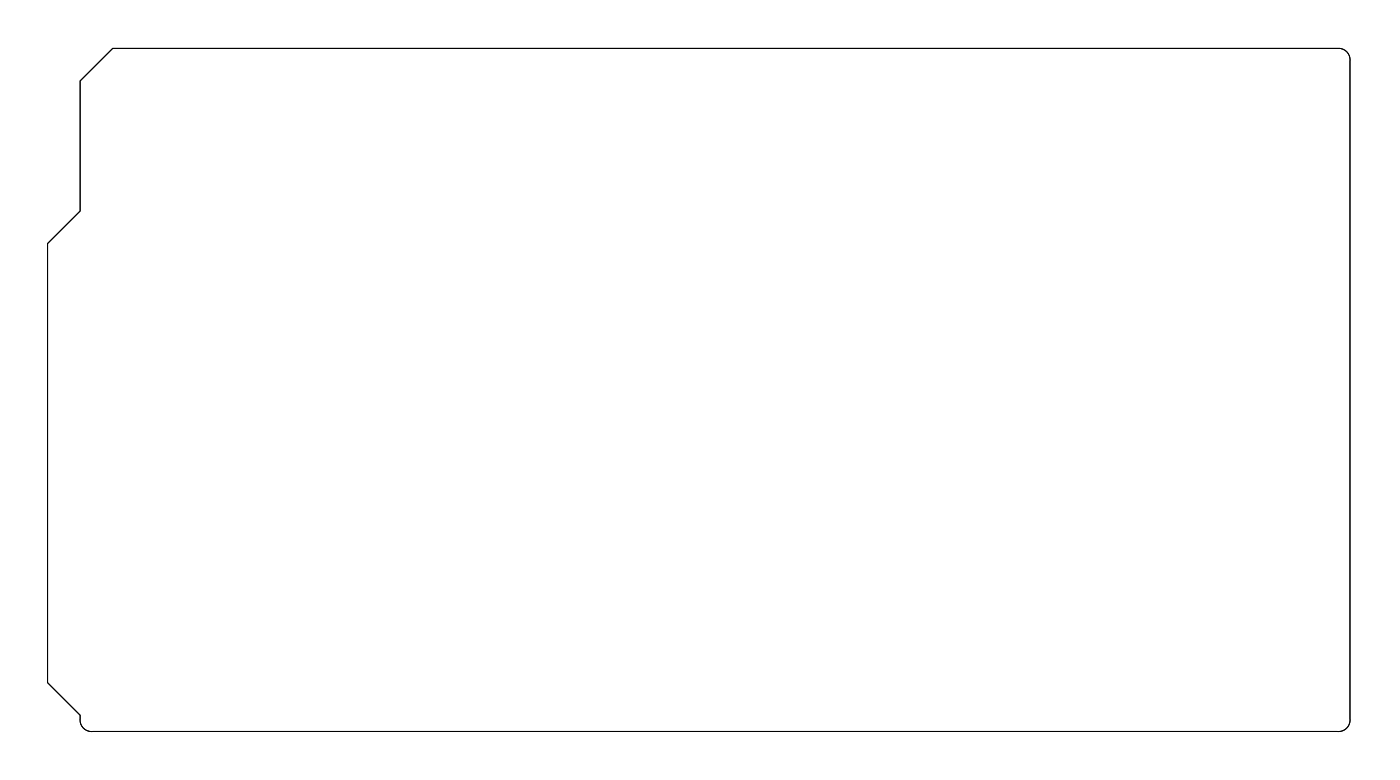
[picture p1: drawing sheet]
<svg xmlns="http://www.w3.org/2000/svg" width="109mm" height="61mm" viewBox="0 0 109 61" stroke-linecap="round" stroke-linejoin="round" font-family="sans-serif">
<path d="M6.2 6.3l2.6-2.5h95.3a.9 .9 0 0 1 1 1v51.1a.9 .9 0 0 1-1 1h-96.9a.96 .96 0 0 1-1-1.3l-2.5-2.5v-34.2l2.5-2.5z" fill="none" stroke="#000" stroke-width=".08"/>
<path d="M6.2 6.3v10.1l-2.5 2.5v34.2l2.5 2.5v.3a.89 .89 0 0 0 1 1h96.9a.89 .89 0 0 0 1-1v-51.1a.9 .9 0 0 0-1-1h-95.3zM6.2 6.3l2.6-2.5h95.5a.9 .9 0 0 1 .8 1v51.3a.9 .9 0 0 1-1 .8h-97.1a1.02 1.02 0 0 1-.8-1.3l-2.5-2.5v-34.2l2.5-2.5z" fill="#000"/>
<circle cx="30.5" cy="15.7" r=".72" fill="#fff"/>
<circle cx="30.5" cy="15.7" r=".72" fill="none" stroke="#fff" stroke-width=".69" stroke-linecap="butt"/>
<circle cx="28" cy="16" r=".72" fill="#fff"/>
<circle cx="28" cy="16" r=".72" fill="none" stroke="#fff" stroke-width=".69" stroke-linecap="butt"/>
<circle cx="25.4" cy="15.7" r=".72" fill="#fff"/>
<circle cx="25.4" cy="15.7" r=".72" fill="none" stroke="#fff" stroke-width=".69" stroke-linecap="butt"/>
<circle cx="22.9" cy="16" r=".72" fill="#fff"/>
<circle cx="22.9" cy="16" r=".72" fill="none" stroke="#fff" stroke-width=".69" stroke-linecap="butt"/>
<circle cx="20.4" cy="15.7" r=".72" fill="#fff"/>
<circle cx="20.4" cy="15.7" r=".72" fill="none" stroke="#fff" stroke-width=".69" stroke-linecap="butt"/>
<circle cx="17.8" cy="16" r=".72" fill="#fff"/>
<circle cx="17.8" cy="16" r=".72" fill="none" stroke="#fff" stroke-width=".69" stroke-linecap="butt"/>
<circle cx="20.6" cy="46.4" r=".72" fill="#fff"/>
<circle cx="20.6" cy="46.4" r=".72" fill="none" stroke="#fff" stroke-width=".69" stroke-linecap="butt"/>
<circle cx="20.4" cy="43.9" r=".72" fill="#fff"/>
<circle cx="20.4" cy="43.9" r=".72" fill="none" stroke="#fff" stroke-width=".69" stroke-linecap="butt"/>
<circle cx="20.6" cy="41.4" r=".72" fill="#fff"/>
<circle cx="20.6" cy="41.4" r=".72" fill="none" stroke="#fff" stroke-width=".69" stroke-linecap="butt"/>
<circle cx="20.4" cy="38.8" r=".72" fill="#fff"/>
<circle cx="20.4" cy="38.8" r=".72" fill="none" stroke="#fff" stroke-width=".69" stroke-linecap="butt"/>
<circle cx="20.6" cy="36.3" r=".72" fill="#fff"/>
<circle cx="20.6" cy="36.3" r=".72" fill="none" stroke="#fff" stroke-width=".69" stroke-linecap="butt"/>
<circle cx="20.4" cy="33.7" r=".72" fill="#fff"/>
<circle cx="20.4" cy="33.7" r=".72" fill="none" stroke="#fff" stroke-width=".69" stroke-linecap="butt"/>
<path d="M68.6 6.3h.1" fill="none" stroke="#fff" stroke-width=".25"/>
<path d="M68.6 6.3h.1" fill="none" stroke="#fff" stroke-width=".25"/>
<path d="M68.6 6.3h.1" fill="none" stroke="#fff" stroke-width=".25"/>
<path d="M68.6 6.3h.1" fill="none" stroke="#fff" stroke-width=".25"/>
<path d="M68.6 6.3h.1" fill="none" stroke="#fff" stroke-width=".25"/>
<path d="M68.6 6.3h.1" fill="none" stroke="#fff" stroke-width=".25"/>
<path d="M68.6 6.3h.1" fill="none" stroke="#fff" stroke-width=".25"/>
<path d="M68.6 6.3h.1" fill="none" stroke="#fff" stroke-width=".25"/>
<path d="M68.6 6.3h.1" fill="none" stroke="#fff" stroke-width=".25"/>
<path d="M68.6 6.3h.1" fill="none" stroke="#fff" stroke-width=".25"/>
<path d="M68.6 6.3h.1" fill="none" stroke="#fff" stroke-width=".25"/>
<path d="M68.6 6.3h.1" fill="none" stroke="#fff" stroke-width=".25"/>
<path d="M68.6 6.3h.1" fill="none" stroke="#fff" stroke-width=".25"/>
<path d="M68.6 6.3h.1" fill="none" stroke="#fff" stroke-width=".25"/>
<path d="M68.6 6.3h.1" fill="none" stroke="#fff" stroke-width=".25"/>
<path d="M68.6 6.3h.1" fill="none" stroke="#fff" stroke-width=".25"/>
<path d="M68.6 6.3h.1" fill="none" stroke="#fff" stroke-width=".25"/>
<path d="M68.6 6.3h.1" fill="none" stroke="#fff" stroke-width=".25"/>
<path d="M68.6 6.3h.1" fill="none" stroke="#fff" stroke-width=".25"/>
<path d="M68.6 6.3h.1" fill="none" stroke="#fff" stroke-width=".25"/>
<path d="M68.6 6.3h.1" fill="none" stroke="#fff" stroke-width=".25"/>
<path d="M68.6 6.3h.1" fill="none" stroke="#fff" stroke-width=".25"/>
<path d="M68.6 6.3h.1" fill="none" stroke="#fff" stroke-width=".25"/>
<path d="M68.6 6.3h.1" fill="none" stroke="#fff" stroke-width=".25"/>
<path d="M68.6 6.3h.1" fill="none" stroke="#fff" stroke-width=".25"/>
<path d="M68.6 6.3h.1" fill="none" stroke="#fff" stroke-width=".25"/>
<path d="M68.6 6.3h.1" fill="none" stroke="#fff" stroke-width=".25"/>
<path d="M68.6 6.3h.1" fill="none" stroke="#fff" stroke-width=".25"/>
<path d="M68.6 6.3h.1" fill="none" stroke="#fff" stroke-width=".25"/>
<path d="M68.6 6.3h.1" fill="none" stroke="#fff" stroke-width=".25"/>
<path d="M68.6 6.3h.1" fill="none" stroke="#fff" stroke-width=".25"/>
<path d="M68.6 6.3h.1" fill="none" stroke="#fff" stroke-width=".25"/>
<path d="M68.6 6.3h.1" fill="none" stroke="#fff" stroke-width=".25"/>
<path d="M68.6 6.3h.1" fill="none" stroke="#fff" stroke-width=".25"/>
<path d="M68.6 6.3h.1" fill="none" stroke="#fff" stroke-width=".25"/>
<path d="M68.6 6.3h.1" fill="none" stroke="#fff" stroke-width=".25"/>
<path d="M68.6 6.3h.1" fill="none" stroke="#fff" stroke-width=".25"/>
<path d="M68.6 6.3h.1" fill="none" stroke="#fff" stroke-width=".25"/>
<path d="M68.6 6.3h.1" fill="none" stroke="#fff" stroke-width=".25"/>
<path d="M68.6 6.3h.1" fill="none" stroke="#fff" stroke-width=".25"/>
<path d="M68.6 6.3h.1" fill="none" stroke="#fff" stroke-width=".25"/>
<path d="M68.6 6.3h.1" fill="none" stroke="#fff" stroke-width=".25"/>
<path d="M68.6 6.3h.1" fill="none" stroke="#fff" stroke-width=".25"/>
<path d="M68.6 6.3h.1" fill="none" stroke="#fff" stroke-width=".25"/>
<path d="M68.6 6.3h.1" fill="none" stroke="#fff" stroke-width=".25"/>
<path d="M68.6 6.3h.1" fill="none" stroke="#fff" stroke-width=".25"/>
<path d="M68.6 6.3h.1" fill="none" stroke="#fff" stroke-width=".25"/>
<path d="M68.6 6.3h.1" fill="none" stroke="#fff" stroke-width=".25"/>
<path d="M68.6 6.3h.1" fill="none" stroke="#fff" stroke-width=".25"/>
<path d="M68.6 6.3h.1" fill="none" stroke="#fff" stroke-width=".25"/>
<path d="M68.6 6.3h.1" fill="none" stroke="#fff" stroke-width=".25"/>
<path d="M68.6 6.3h.1" fill="none" stroke="#fff" stroke-width=".25"/>
<path d="M68.6 6.3h.1" fill="none" stroke="#fff" stroke-width=".25"/>
<path d="M68.6 6.3h.1" fill="none" stroke="#fff" stroke-width=".25"/>
<path d="M68.6 6.3h.1" fill="none" stroke="#fff" stroke-width=".25"/>
<path d="M68.6 6.3h.1" fill="none" stroke="#fff" stroke-width=".25"/>
<path d="M68.6 6.3h.1" fill="none" stroke="#fff" stroke-width=".25"/>
<path d="M68.6 6.3h.1" fill="none" stroke="#fff" stroke-width=".25"/>
<path d="M68.6 6.3h.1" fill="none" stroke="#fff" stroke-width=".25"/>
<path d="M68.6 6.3h.1" fill="none" stroke="#fff" stroke-width=".25"/>
<path d="M68.6 6.3h.1" fill="none" stroke="#fff" stroke-width=".25"/>
<path d="M68.6 6.3h.1" fill="none" stroke="#fff" stroke-width=".25"/>
<path d="M68.6 6.3h.1" fill="none" stroke="#fff" stroke-width=".25"/>
<path d="M68.6 6.3h.1" fill="none" stroke="#fff" stroke-width=".25"/>
<path d="M68.6 6.3h.1" fill="none" stroke="#fff" stroke-width=".25"/>
<path d="M68.6 6.3h.1" fill="none" stroke="#fff" stroke-width=".25"/>
<path d="M68.6 6.3h.1" fill="none" stroke="#fff" stroke-width=".25"/>
<path d="M68.6 6.3h.1" fill="none" stroke="#fff" stroke-width=".25"/>
<path d="M68.6 6.3h.1" fill="none" stroke="#fff" stroke-width=".25"/>
<path d="M68.6 6.3h.1" fill="none" stroke="#fff" stroke-width=".25"/>
<path d="M68.6 6.3h.1" fill="none" stroke="#fff" stroke-width=".25"/>
<path d="M68.6 6.3h.1" fill="none" stroke="#fff" stroke-width=".25"/>
<path d="M68.6 6.3h.1" fill="none" stroke="#fff" stroke-width=".25"/>
<path d="M68.6 6.3h.1" fill="none" stroke="#fff" stroke-width=".25"/>
<path d="M68.6 6.3h.1" fill="none" stroke="#fff" stroke-width=".25"/>
<path d="M68.6 6.3h.1" fill="none" stroke="#fff" stroke-width=".25"/>
<path d="M68.6 6.3h.1" fill="none" stroke="#fff" stroke-width=".25"/>
<path d="M68.6 6.3h.1" fill="none" stroke="#fff" stroke-width=".25"/>
<path d="M68.6 6.3h.1" fill="none" stroke="#fff" stroke-width=".25"/>
<path d="M68.6 6.3h.1" fill="none" stroke="#fff" stroke-width=".25"/>
<path d="M68.6 6.3h.1" fill="none" stroke="#fff" stroke-width=".25"/>
<path d="M68.6 6.3h.1" fill="none" stroke="#fff" stroke-width=".25"/>
<path d="M68.6 6.3h.1" fill="none" stroke="#fff" stroke-width=".25"/>
<path d="M68.6 6.3h.1" fill="none" stroke="#fff" stroke-width=".25"/>
<path d="M68.6 6.3h.1" fill="none" stroke="#fff" stroke-width=".25"/>
<path d="M68.6 6.3h.1" fill="none" stroke="#fff" stroke-width=".25"/>
<path d="M68.6 6.3h.1" fill="none" stroke="#fff" stroke-width=".25"/>
<path d="M68.6 6.3h.1" fill="none" stroke="#fff" stroke-width=".25"/>
<path d="M68.6 6.3h.1" fill="none" stroke="#fff" stroke-width=".25"/>
<path d="M68.6 6.3h.1" fill="none" stroke="#fff" stroke-width=".25"/>
<path d="M68.6 6.3h.1" fill="none" stroke="#fff" stroke-width=".25"/>
<path d="M68.6 6.3h.1" fill="none" stroke="#fff" stroke-width=".25"/>
<path d="M68.6 6.3h.1" fill="none" stroke="#fff" stroke-width=".25"/>
<path d="M68.6 6.3h.1" fill="none" stroke="#fff" stroke-width=".25"/>
<path d="M68.6 6.3h.1" fill="none" stroke="#fff" stroke-width=".25"/>
<path d="M68.6 6.3h.1" fill="none" stroke="#fff" stroke-width=".25"/>
<path d="M68.6 6.3h.1" fill="none" stroke="#fff" stroke-width=".25"/>
<path d="M68.6 6.3h.1" fill="none" stroke="#fff" stroke-width=".25"/>
<path d="M68.6 6.3h.1" fill="none" stroke="#fff" stroke-width=".25"/>
<path d="M68.6 6.3h.1" fill="none" stroke="#fff" stroke-width=".25"/>
<path d="M68.6 6.3h.1" fill="none" stroke="#fff" stroke-width=".25"/>
<path d="M68.6 6.3h.1" fill="none" stroke="#fff" stroke-width=".25"/>
<path d="M68.6 6.3h.1" fill="none" stroke="#fff" stroke-width=".25"/>
<path d="M68.6 6.3h.1" fill="none" stroke="#fff" stroke-width=".25"/>
<path d="M68.6 6.3h.1" fill="none" stroke="#fff" stroke-width=".25"/>
<path d="M68.6 6.3h.1" fill="none" stroke="#fff" stroke-width=".25"/>
<path d="M68.6 6.3h.1" fill="none" stroke="#fff" stroke-width=".25"/>
<path d="M68.6 6.3h.1" fill="none" stroke="#fff" stroke-width=".25"/>
<path d="M68.6 6.3h.1" fill="none" stroke="#fff" stroke-width=".25"/>
<path d="M68.6 6.3h.1" fill="none" stroke="#fff" stroke-width=".25"/>
<path d="M68.6 6.3h.1" fill="none" stroke="#fff" stroke-width=".25"/>
<path d="M68.6 6.3h.1" fill="none" stroke="#fff" stroke-width=".25"/>
<path d="M68.6 6.3h.1" fill="none" stroke="#fff" stroke-width=".25"/>
<path d="M68.6 6.3h.1" fill="none" stroke="#fff" stroke-width=".25"/>
<path d="M68.6 6.3h.1" fill="none" stroke="#fff" stroke-width=".25"/>
<path d="M68.6 6.3h.1" fill="none" stroke="#fff" stroke-width=".25"/>
<path d="M68.6 6.3h.1" fill="none" stroke="#fff" stroke-width=".25"/>
<path d="M68.6 6.3h.1" fill="none" stroke="#fff" stroke-width=".25"/>
<path d="M68.6 6.3h.1" fill="none" stroke="#fff" stroke-width=".25"/>
<path d="M68.6 6.3h.1" fill="none" stroke="#fff" stroke-width=".25"/>
<path d="M68.6 6.3h.1" fill="none" stroke="#fff" stroke-width=".25"/>
<path d="M68.6 6.3h.1" fill="none" stroke="#fff" stroke-width=".25"/>
<path d="M68.6 6.3h.1" fill="none" stroke="#fff" stroke-width=".25"/>
<path d="M68.6 6.3h.1" fill="none" stroke="#fff" stroke-width=".25"/>
<path d="M68.6 6.3h.1" fill="none" stroke="#fff" stroke-width=".25"/>
<path d="M68.6 6.3h.1" fill="none" stroke="#fff" stroke-width=".25"/>
<path d="M68.6 6.3h.1" fill="none" stroke="#fff" stroke-width=".25"/>
<path d="M68.6 6.3h.1" fill="none" stroke="#fff" stroke-width=".25"/>
<path d="M68.6 6.3h.1" fill="none" stroke="#fff" stroke-width=".25"/>
<path d="M68.6 6.3h.1" fill="none" stroke="#fff" stroke-width=".25"/>
<path d="M68.6 6.3h.1" fill="none" stroke="#fff" stroke-width=".25"/>
<path d="M68.6 6.3h.1" fill="none" stroke="#fff" stroke-width=".25"/>
<path d="M68.6 6.3h.1" fill="none" stroke="#fff" stroke-width=".25"/>
<path d="M68.6 6.3h.1" fill="none" stroke="#fff" stroke-width=".25"/>
<path d="M68.6 6.3h.1" fill="none" stroke="#fff" stroke-width=".25"/>
<path d="M68.6 6.3h.1" fill="none" stroke="#fff" stroke-width=".25"/>
<path d="M68.6 6.3h.1" fill="none" stroke="#fff" stroke-width=".25"/>
<path d="M68.6 6.3h.1" fill="none" stroke="#fff" stroke-width=".25"/>
<path d="M68.6 6.3h.1" fill="none" stroke="#fff" stroke-width=".25"/>
<path d="M68.6 6.3h.1" fill="none" stroke="#fff" stroke-width=".25"/>
<path d="M68.6 6.3h.1" fill="none" stroke="#fff" stroke-width=".25"/>
<path d="M68.6 6.3h.1" fill="none" stroke="#fff" stroke-width=".25"/>
<path d="M68.6 6.3h.1" fill="none" stroke="#fff" stroke-width=".25"/>
<path d="M68.6 6.3h.1" fill="none" stroke="#fff" stroke-width=".25"/>
<path d="M68.6 6.3h.1" fill="none" stroke="#fff" stroke-width=".25"/>
<path d="M68.6 6.3h.1" fill="none" stroke="#fff" stroke-width=".25"/>
<path d="M68.6 6.3h.1" fill="none" stroke="#fff" stroke-width=".25"/>
<path d="M68.6 6.3h.1" fill="none" stroke="#fff" stroke-width=".25"/>
<path d="M68.6 6.3h.1" fill="none" stroke="#fff" stroke-width=".25"/>
<path d="M68.6 6.3h.1" fill="none" stroke="#fff" stroke-width=".25"/>
<path d="M68.6 6.3h.1" fill="none" stroke="#fff" stroke-width=".25"/>
<path d="M68.6 6.3h.1" fill="none" stroke="#fff" stroke-width=".25"/>
<path d="M68.6 6.3h.1" fill="none" stroke="#fff" stroke-width=".25"/>
<path d="M68.6 6.3h.1" fill="none" stroke="#fff" stroke-width=".25"/>
<path d="M68.6 6.3h.1" fill="none" stroke="#fff" stroke-width=".25"/>
<path d="M68.6 6.3h.1" fill="none" stroke="#fff" stroke-width=".25"/>
<path d="M68.6 6.3h.1" fill="none" stroke="#fff" stroke-width=".25"/>
<path d="M68.6 6.3h.1" fill="none" stroke="#fff" stroke-width=".25"/>
<path d="M68.6 6.3h.1" fill="none" stroke="#fff" stroke-width=".25"/>
<path d="M68.6 6.3h.1" fill="none" stroke="#fff" stroke-width=".25"/>
<path d="M68.6 6.3h.1" fill="none" stroke="#fff" stroke-width=".25"/>
<path d="M68.6 6.3h.1" fill="none" stroke="#fff" stroke-width=".25"/>
<path d="M68.6 6.3h.1" fill="none" stroke="#fff" stroke-width=".25"/>
<path d="M68.6 6.3h.1" fill="none" stroke="#fff" stroke-width=".25"/>
<path d="M68.6 6.3h.1" fill="none" stroke="#fff" stroke-width=".25"/>
<path d="M68.6 6.3h.1" fill="none" stroke="#fff" stroke-width=".25"/>
<path d="M68.6 6.3h.1" fill="none" stroke="#fff" stroke-width=".25"/>
<path d="M68.6 6.3h.1" fill="none" stroke="#fff" stroke-width=".25"/>
<path d="M68.6 6.3h.1" fill="none" stroke="#fff" stroke-width=".25"/>
<path d="M68.6 6.3h.1" fill="none" stroke="#fff" stroke-width=".25"/>
<path d="M68.6 6.3h.1" fill="none" stroke="#fff" stroke-width=".25"/>
<path d="M68.6 6.3h.1" fill="none" stroke="#fff" stroke-width=".25"/>
<path d="M68.6 6.3h.1" fill="none" stroke="#fff" stroke-width=".25"/>
<path d="M68.6 6.3h.1" fill="none" stroke="#fff" stroke-width=".25"/>
<path d="M68.6 6.3h.1" fill="none" stroke="#fff" stroke-width=".25"/>
<path d="M68.6 6.3h.1" fill="none" stroke="#fff" stroke-width=".25"/>
<path d="M68.6 6.3h.1" fill="none" stroke="#fff" stroke-width=".25"/>
<path d="M68.6 6.3h.1" fill="none" stroke="#fff" stroke-width=".25"/>
<path d="M68.6 6.3h.1" fill="none" stroke="#fff" stroke-width=".25"/>
<path d="M68.6 6.3h.1" fill="none" stroke="#fff" stroke-width=".25"/>
<path d="M68.6 6.3h.1" fill="none" stroke="#fff" stroke-width=".25"/>
<path d="M68.6 6.3h.1" fill="none" stroke="#fff" stroke-width=".25"/>
<path d="M68.6 6.3h.1" fill="none" stroke="#fff" stroke-width=".25"/>
<path d="M68.6 6.3h.1" fill="none" stroke="#fff" stroke-width=".25"/>
<path d="M68.6 6.3h.1" fill="none" stroke="#fff" stroke-width=".25"/>
<path d="M68.6 6.3h.1" fill="none" stroke="#fff" stroke-width=".25"/>
<path d="M68.6 6.3h.1" fill="none" stroke="#fff" stroke-width=".25"/>
<path d="M68.6 6.3h.1" fill="none" stroke="#fff" stroke-width=".25"/>
<path d="M68.6 6.3h.1" fill="none" stroke="#fff" stroke-width=".25"/>
<path d="M68.6 6.3h.1" fill="none" stroke="#fff" stroke-width=".25"/>
<path d="M68.6 6.3h.1" fill="none" stroke="#fff" stroke-width=".25"/>
<path d="M68.6 6.3h.1" fill="none" stroke="#fff" stroke-width=".25"/>
<path d="M68.6 6.3h.1" fill="none" stroke="#fff" stroke-width=".25"/>
<path d="M68.6 6.3h.1" fill="none" stroke="#fff" stroke-width=".25"/>
<path d="M68.6 6.3h.1" fill="none" stroke="#fff" stroke-width=".25"/>
<path d="M68.6 6.3h.1" fill="none" stroke="#fff" stroke-width=".25"/>
<path d="M68.6 6.3h.1" fill="none" stroke="#fff" stroke-width=".25"/>
<path d="M68.6 6.3h.1" fill="none" stroke="#fff" stroke-width=".25"/>
<path d="M68.6 6.3h.1" fill="none" stroke="#fff" stroke-width=".25"/>
<path d="M68.6 6.3h.1" fill="none" stroke="#fff" stroke-width=".25"/>
<path d="M68.6 6.3h.1" fill="none" stroke="#fff" stroke-width=".25"/>
<path d="M68.6 6.3h.1" fill="none" stroke="#fff" stroke-width=".25"/>
<path d="M68.6 6.3h.1" fill="none" stroke="#fff" stroke-width=".25"/>
<path d="M68.6 6.3h.1" fill="none" stroke="#fff" stroke-width=".25"/>
<path d="M68.6 6.3h.1" fill="none" stroke="#fff" stroke-width=".25"/>
<path d="M68.6 6.3h.1" fill="none" stroke="#fff" stroke-width=".25"/>
<path d="M68.6 6.3h.1" fill="none" stroke="#fff" stroke-width=".25"/>
<path d="M68.6 6.3h.1" fill="none" stroke="#fff" stroke-width=".25"/>
<path d="M68.6 6.3h.1" fill="none" stroke="#fff" stroke-width=".25"/>
<path d="M68.6 6.3h.1" fill="none" stroke="#fff" stroke-width=".25"/>
<path d="M68.6 6.3h.1" fill="none" stroke="#fff" stroke-width=".25"/>
<path d="M68.6 6.3h.1" fill="none" stroke="#fff" stroke-width=".25"/>
<path d="M68.6 6.3h.1" fill="none" stroke="#fff" stroke-width=".25"/>
<path d="M68.6 6.3h.1" fill="none" stroke="#fff" stroke-width=".25"/>
<path d="M68.6 6.3h.1" fill="none" stroke="#fff" stroke-width=".25"/>
<path d="M68.6 6.3h.1" fill="none" stroke="#fff" stroke-width=".25"/>
<path d="M68.6 6.3h.1" fill="none" stroke="#fff" stroke-width=".25"/>
<path d="M68.6 6.3h.1" fill="none" stroke="#fff" stroke-width=".25"/>
<path d="M68.6 6.3h.1" fill="none" stroke="#fff" stroke-width=".25"/>
<path d="M68.6 6.3h.1" fill="none" stroke="#fff" stroke-width=".25"/>
<path d="M68.6 6.3h.1" fill="none" stroke="#fff" stroke-width=".25"/>
<path d="M68.6 6.3h.1" fill="none" stroke="#fff" stroke-width=".25"/>
<path d="M68.6 6.3h.1" fill="none" stroke="#fff" stroke-width=".25"/>
<path d="M68.6 6.3h.1" fill="none" stroke="#fff" stroke-width=".25"/>
<path d="M68.6 6.3h.1" fill="none" stroke="#fff" stroke-width=".25"/>
<path d="M68.6 6.3h.1" fill="none" stroke="#fff" stroke-width=".25"/>
<path d="M68.6 6.3h.1" fill="none" stroke="#fff" stroke-width=".25"/>
<path d="M68.6 6.3h.1" fill="none" stroke="#fff" stroke-width=".25"/>
<path d="M68.6 6.3h.1" fill="none" stroke="#fff" stroke-width=".25"/>
<path d="M68.6 6.3h.1" fill="none" stroke="#fff" stroke-width=".25"/>
<path d="M68.6 6.3h.1" fill="none" stroke="#fff" stroke-width=".25"/>
<path d="M68.6 6.3h.1" fill="none" stroke="#fff" stroke-width=".25"/>
<path d="M68.6 6.3h.1" fill="none" stroke="#fff" stroke-width=".25"/>
<path d="M68.6 6.3h.1" fill="none" stroke="#fff" stroke-width=".25"/>
<path d="M68.6 6.3h.1" fill="none" stroke="#fff" stroke-width=".25"/>
<path d="M68.6 6.3h.1" fill="none" stroke="#fff" stroke-width=".25"/>
<path d="M68.6 6.3h.1" fill="none" stroke="#fff" stroke-width=".25"/>
<path d="M68.6 6.3h.1" fill="none" stroke="#fff" stroke-width=".25"/>
<path d="M68.6 6.3h.1" fill="none" stroke="#fff" stroke-width=".25"/>
<path d="M68.6 6.3h.1" fill="none" stroke="#fff" stroke-width=".25"/>
<path d="M68.6 6.3h.1" fill="none" stroke="#fff" stroke-width=".25"/>
<path d="M68.6 6.3h.1" fill="none" stroke="#fff" stroke-width=".25"/>
<path d="M68.6 6.3h.1" fill="none" stroke="#fff" stroke-width=".25"/>
<path d="M68.6 6.3h.1" fill="none" stroke="#fff" stroke-width=".25"/>
<path d="M68.6 6.3h.1" fill="none" stroke="#fff" stroke-width=".25"/>
<path d="M68.6 6.3h.1" fill="none" stroke="#fff" stroke-width=".25"/>
<path d="M68.6 6.3h.1" fill="none" stroke="#fff" stroke-width=".25"/>
<path d="M68.6 6.3h.1" fill="none" stroke="#fff" stroke-width=".25"/>
<path d="M68.6 6.3h.1" fill="none" stroke="#fff" stroke-width=".25"/>
<path d="M68.6 6.3h.1" fill="none" stroke="#fff" stroke-width=".25"/>
<path d="M68.6 6.3h.1" fill="none" stroke="#fff" stroke-width=".25"/>
<path d="M68.6 6.3h.1" fill="none" stroke="#fff" stroke-width=".25"/>
<path d="M68.6 6.3h.1" fill="none" stroke="#fff" stroke-width=".25"/>
<path d="M68.6 6.3h.1" fill="none" stroke="#fff" stroke-width=".25"/>
<path d="M68.6 6.3h.1" fill="none" stroke="#fff" stroke-width=".25"/>
<path d="M68.6 6.3h.1" fill="none" stroke="#fff" stroke-width=".25"/>
<path d="M68.6 6.3h.1" fill="none" stroke="#fff" stroke-width=".25"/>
<path d="M68.6 6.3h.1" fill="none" stroke="#fff" stroke-width=".25"/>
<path d="M68.6 6.3h.1" fill="none" stroke="#fff" stroke-width=".25"/>
<path d="M68.6 6.3h.1" fill="none" stroke="#fff" stroke-width=".25"/>
<path d="M68.6 6.3h.1" fill="none" stroke="#fff" stroke-width=".25"/>
<path d="M68.6 6.3h.1" fill="none" stroke="#fff" stroke-width=".25"/>
<path d="M68.6 6.3h.1" fill="none" stroke="#fff" stroke-width=".25"/>
<path d="M68.6 6.3h.1" fill="none" stroke="#fff" stroke-width=".25"/>
<path d="M68.6 6.3h.1" fill="none" stroke="#fff" stroke-width=".25"/>
<path d="M68.6 6.3h.1" fill="none" stroke="#fff" stroke-width=".25"/>
<path d="M68.6 6.3h.1" fill="none" stroke="#fff" stroke-width=".25"/>
<path d="M68.6 6.3h.1" fill="none" stroke="#fff" stroke-width=".25"/>
<path d="M68.6 6.3h.1" fill="none" stroke="#fff" stroke-width=".25"/>
<path d="M68.6 6.3h.1" fill="none" stroke="#fff" stroke-width=".25"/>
<path d="M68.6 6.3h.1" fill="none" stroke="#fff" stroke-width=".25"/>
<path d="M68.6 6.3h.1" fill="none" stroke="#fff" stroke-width=".25"/>
<path d="M68.6 6.3h.1" fill="none" stroke="#fff" stroke-width=".25"/>
<path d="M68.6 6.3h.1" fill="none" stroke="#fff" stroke-width=".25"/>
<path d="M68.6 6.3h.1" fill="none" stroke="#fff" stroke-width=".25"/>
<path d="M68.6 6.3h.1" fill="none" stroke="#fff" stroke-width=".25"/>
<path d="M68.6 6.3h.1" fill="none" stroke="#fff" stroke-width=".25"/>
<path d="M68.6 6.3h.1" fill="none" stroke="#fff" stroke-width=".25"/>
<path d="M68.6 6.3h.1" fill="none" stroke="#fff" stroke-width=".25"/>
<path d="M68.6 6.3h.1" fill="none" stroke="#fff" stroke-width=".25"/>
<path d="M68.6 6.3h.1" fill="none" stroke="#fff" stroke-width=".25"/>
<path d="M68.6 6.3h.1" fill="none" stroke="#fff" stroke-width=".25"/>
<path d="M68.6 6.3h.1" fill="none" stroke="#fff" stroke-width=".25"/>
<path d="M68.6 6.3h.1" fill="none" stroke="#fff" stroke-width=".25"/>
<path d="M68.6 6.3h.1" fill="none" stroke="#fff" stroke-width=".25"/>
<path d="M68.6 6.3h.1" fill="none" stroke="#fff" stroke-width=".25"/>
<path d="M68.6 6.3h.1" fill="none" stroke="#fff" stroke-width=".25"/>
<path d="M68.6 6.3h.1" fill="none" stroke="#fff" stroke-width=".25"/>
<path d="M68.6 6.3h.1" fill="none" stroke="#fff" stroke-width=".25"/>
<path d="M68.6 6.3h.1" fill="none" stroke="#fff" stroke-width=".25"/>
<path d="M68.6 6.3h.1" fill="none" stroke="#fff" stroke-width=".25"/>
<path d="M68.6 6.3h.1" fill="none" stroke="#fff" stroke-width=".25"/>
<path d="M68.6 6.3h.1" fill="none" stroke="#fff" stroke-width=".25"/>
<path d="M68.6 6.3h.1" fill="none" stroke="#fff" stroke-width=".25"/>
<path d="M68.6 6.3h.1" fill="none" stroke="#fff" stroke-width=".25"/>
<path d="M68.6 6.3h.1" fill="none" stroke="#fff" stroke-width=".25"/>
<path d="M68.6 6.3h.1" fill="none" stroke="#fff" stroke-width=".25"/>
<path d="M68.6 6.3h.1" fill="none" stroke="#fff" stroke-width=".25"/>
<path d="M68.6 6.3h.1" fill="none" stroke="#fff" stroke-width=".25"/>
<path d="M68.6 6.3h.1" fill="none" stroke="#fff" stroke-width=".25"/>
<path d="M68.6 6.3h.1" fill="none" stroke="#fff" stroke-width=".25"/>
<path d="M68.6 6.3h.1" fill="none" stroke="#fff" stroke-width=".25"/>
<path d="M68.6 6.3h.1" fill="none" stroke="#fff" stroke-width=".25"/>
<path d="M68.6 6.3h.1" fill="none" stroke="#fff" stroke-width=".25"/>
<path d="M68.6 6.3h.1" fill="none" stroke="#fff" stroke-width=".25"/>
<path d="M68.6 6.3h.1" fill="none" stroke="#fff" stroke-width=".25"/>
<path d="M68.6 6.3h.1" fill="none" stroke="#fff" stroke-width=".25"/>
<path d="M68.6 6.3h.1" fill="none" stroke="#fff" stroke-width=".25"/>
<path d="M68.6 6.3h.1" fill="none" stroke="#fff" stroke-width=".25"/>
<path d="M68.6 6.3h.1" fill="none" stroke="#fff" stroke-width=".25"/>
<path d="M68.6 6.3h.1" fill="none" stroke="#fff" stroke-width=".25"/>
<path d="M68.6 6.3h.1" fill="none" stroke="#fff" stroke-width=".25"/>
<path d="M68.6 6.3h.1" fill="none" stroke="#fff" stroke-width=".25"/>
<path d="M68.6 6.3h.1" fill="none" stroke="#fff" stroke-width=".25"/>
<path d="M68.6 6.3h.1" fill="none" stroke="#fff" stroke-width=".25"/>
<path d="M68.6 6.3h.1" fill="none" stroke="#fff" stroke-width=".25"/>
<path d="M68.6 6.3h.1" fill="none" stroke="#fff" stroke-width=".25"/>
<path d="M68.6 6.3h.1" fill="none" stroke="#fff" stroke-width=".25"/>
<path d="M68.6 6.3h.1" fill="none" stroke="#fff" stroke-width=".25"/>
<path d="M68.6 6.3h.1" fill="none" stroke="#fff" stroke-width=".25"/>
<path d="M68.6 6.3h.1" fill="none" stroke="#fff" stroke-width=".25"/>
<path d="M68.6 6.3h.1" fill="none" stroke="#fff" stroke-width=".25"/>
<path d="M68.6 6.3h.1" fill="none" stroke="#fff" stroke-width=".25"/>
<path d="M68.6 6.3h.1" fill="none" stroke="#fff" stroke-width=".25"/>
<path d="M68.6 6.3h.1" fill="none" stroke="#fff" stroke-width=".25"/>
<path d="M68.6 6.3h.1" fill="none" stroke="#fff" stroke-width=".25"/>
<path d="M68.6 6.3h.1" fill="none" stroke="#fff" stroke-width=".25"/>
<path d="M68.6 6.3h.1" fill="none" stroke="#fff" stroke-width=".25"/>
<path d="M68.6 6.3h.1" fill="none" stroke="#fff" stroke-width=".25"/>
<path d="M68.6 6.3h.1" fill="none" stroke="#fff" stroke-width=".25"/>
<path d="M68.6 6.3h.1" fill="none" stroke="#fff" stroke-width=".25"/>
<path d="M68.6 6.3h.1" fill="none" stroke="#fff" stroke-width=".25"/>
<path d="M68.6 6.3h.1" fill="none" stroke="#fff" stroke-width=".25"/>
<path d="M68.6 6.3h.1" fill="none" stroke="#fff" stroke-width=".25"/>
<path d="M68.6 6.3h.1" fill="none" stroke="#fff" stroke-width=".25"/>
<path d="M68.6 6.3h.1" fill="none" stroke="#fff" stroke-width=".25"/>
<path d="M68.6 6.3h.1" fill="none" stroke="#fff" stroke-width=".25"/>
<path d="M68.6 6.3h.1" fill="none" stroke="#fff" stroke-width=".25"/>
<path d="M68.6 6.3h.1" fill="none" stroke="#fff" stroke-width=".25"/>
<path d="M68.6 6.3h.1" fill="none" stroke="#fff" stroke-width=".25"/>
<path d="M68.6 6.3h.1" fill="none" stroke="#fff" stroke-width=".25"/>
<path d="M68.6 6.3h.1" fill="none" stroke="#fff" stroke-width=".25"/>
<path d="M68.6 6.3h.1" fill="none" stroke="#fff" stroke-width=".25"/>
<path d="M68.6 6.3h.1" fill="none" stroke="#fff" stroke-width=".25"/>
<path d="M68.6 6.3h.1" fill="none" stroke="#fff" stroke-width=".25"/>
<path d="M68.6 6.3h.1" fill="none" stroke="#fff" stroke-width=".25"/>
<path d="M68.6 6.3h.1" fill="none" stroke="#fff" stroke-width=".25"/>
<path d="M68.6 6.3h.1" fill="none" stroke="#fff" stroke-width=".25"/>
<path d="M68.6 6.3h.1" fill="none" stroke="#fff" stroke-width=".25"/>
<path d="M68.6 6.3h.1" fill="none" stroke="#fff" stroke-width=".25"/>
<path d="M68.6 6.3h.1" fill="none" stroke="#fff" stroke-width=".25"/>
<path d="M68.6 6.3h.1" fill="none" stroke="#fff" stroke-width=".25"/>
<path d="M68.6 6.3h.1" fill="none" stroke="#fff" stroke-width=".25"/>
<path d="M68.6 6.3h.1" fill="none" stroke="#fff" stroke-width=".25"/>
<path d="M68.6 6.3h.1" fill="none" stroke="#fff" stroke-width=".25"/>
<path d="M68.6 6.3h.1" fill="none" stroke="#fff" stroke-width=".25"/>
<path d="M68.6 6.3h.1" fill="none" stroke="#fff" stroke-width=".25"/>
<path d="M68.6 6.3h.1" fill="none" stroke="#fff" stroke-width=".25"/>
<path d="M68.6 6.3h.1" fill="none" stroke="#fff" stroke-width=".25"/>
<path d="M68.6 6.3h.1" fill="none" stroke="#fff" stroke-width=".25"/>
<path d="M68.6 6.3h.1" fill="none" stroke="#fff" stroke-width=".25"/>
<path d="M68.6 6.3h.1" fill="none" stroke="#fff" stroke-width=".25"/>
<path d="M68.6 6.3h.1" fill="none" stroke="#fff" stroke-width=".25"/>
<path d="M68.6 6.3h.1" fill="none" stroke="#fff" stroke-width=".25"/>
<path d="M68.6 6.3h.1" fill="none" stroke="#fff" stroke-width=".25"/>
<path d="M68.6 6.3h.1" fill="none" stroke="#fff" stroke-width=".25"/>
<path d="M68.6 6.3h.1" fill="none" stroke="#fff" stroke-width=".25"/>
<path d="M68.6 6.3h.1" fill="none" stroke="#fff" stroke-width=".25"/>
<path d="M68.6 6.3h.1" fill="none" stroke="#fff" stroke-width=".25"/>
<path d="M68.6 6.3h.1" fill="none" stroke="#fff" stroke-width=".25"/>
<path d="M68.6 6.3h.1" fill="none" stroke="#fff" stroke-width=".25"/>
<path d="M68.6 6.3h.1" fill="none" stroke="#fff" stroke-width=".25"/>
<path d="M68.6 6.3h.1" fill="none" stroke="#fff" stroke-width=".25"/>
<path d="M68.6 6.3h.1" fill="none" stroke="#fff" stroke-width=".25"/>
<path d="M68.6 6.3h.1" fill="none" stroke="#fff" stroke-width=".25"/>
<path d="M68.6 6.3h.1" fill="none" stroke="#fff" stroke-width=".25"/>
<path d="M68.6 6.3h.1" fill="none" stroke="#fff" stroke-width=".25"/>
<path d="M68.6 6.3h.1" fill="none" stroke="#fff" stroke-width=".25"/>
<path d="M68.6 6.3h.1" fill="none" stroke="#fff" stroke-width=".25"/>
<path d="M68.6 6.3h.1" fill="none" stroke="#fff" stroke-width=".25"/>
<path d="M68.6 6.3h.1" fill="none" stroke="#fff" stroke-width=".25"/>
<path d="M68.6 6.3h.1" fill="none" stroke="#fff" stroke-width=".25"/>
<path d="M68.6 6.3h.1" fill="none" stroke="#fff" stroke-width=".25"/>
<path d="M68.6 6.3h.1" fill="none" stroke="#fff" stroke-width=".25"/>
<path d="M68.6 6.3h.1" fill="none" stroke="#fff" stroke-width=".25"/>
<path d="M68.6 6.3h.1" fill="none" stroke="#fff" stroke-width=".25"/>
<path d="M68.6 6.3h.1" fill="none" stroke="#fff" stroke-width=".25"/>
<path d="M68.6 6.3h.1" fill="none" stroke="#fff" stroke-width=".25"/>
<path d="M68.6 6.3h.1" fill="none" stroke="#fff" stroke-width=".25"/>
<path d="M68.6 6.3h.1" fill="none" stroke="#fff" stroke-width=".25"/>
<path d="M68.6 6.3h.1" fill="none" stroke="#fff" stroke-width=".25"/>
<path d="M68.6 6.3h.1" fill="none" stroke="#fff" stroke-width=".25"/>
<path d="M68.6 6.3h.1" fill="none" stroke="#fff" stroke-width=".25"/>
<path d="M68.6 6.3h.1" fill="none" stroke="#fff" stroke-width=".25"/>
<path d="M68.6 6.3h.1" fill="none" stroke="#fff" stroke-width=".25"/>
<path d="M68.6 6.3h.1" fill="none" stroke="#fff" stroke-width=".25"/>
<path d="M68.6 6.3h.1" fill="none" stroke="#fff" stroke-width=".25"/>
<path d="M68.6 6.3h.1" fill="none" stroke="#fff" stroke-width=".25"/>
<path d="M68.6 6.3h.1" fill="none" stroke="#fff" stroke-width=".25"/>
<path d="M68.6 6.3h.1" fill="none" stroke="#fff" stroke-width=".25"/>
<path d="M68.6 6.3h.1" fill="none" stroke="#fff" stroke-width=".25"/>
<path d="M68.6 6.3h.1" fill="none" stroke="#fff" stroke-width=".25"/>
<path d="M68.6 6.3h.1" fill="none" stroke="#fff" stroke-width=".25"/>
<path d="M68.6 6.3h.1" fill="none" stroke="#fff" stroke-width=".25"/>
<path d="M68.6 6.3h.1" fill="none" stroke="#fff" stroke-width=".25"/>
<path d="M68.6 6.3h.1" fill="none" stroke="#fff" stroke-width=".25"/>
<path d="M68.6 6.3h.1" fill="none" stroke="#fff" stroke-width=".25"/>
<path d="M68.6 6.3h.1" fill="none" stroke="#fff" stroke-width=".25"/>
<path d="M68.6 6.3h.1" fill="none" stroke="#fff" stroke-width=".25"/>
<path d="M68.6 6.3h.1" fill="none" stroke="#fff" stroke-width=".25"/>
<path d="M68.6 6.3h.1" fill="none" stroke="#fff" stroke-width=".25"/>
<path d="M68.6 6.3h.1" fill="none" stroke="#fff" stroke-width=".25"/>
<path d="M68.6 6.3h.1" fill="none" stroke="#fff" stroke-width=".25"/>
<path d="M68.6 6.3h.1" fill="none" stroke="#fff" stroke-width=".25"/>
<path d="M68.6 6.3h.1" fill="none" stroke="#fff" stroke-width=".25"/>
<path d="M68.6 6.3h.1" fill="none" stroke="#fff" stroke-width=".25"/>
<path d="M68.6 6.3h.1" fill="none" stroke="#fff" stroke-width=".25"/>
<path d="M68.6 6.3h.1" fill="none" stroke="#fff" stroke-width=".25"/>
<path d="M68.6 6.3h.1" fill="none" stroke="#fff" stroke-width=".25"/>
<path d="M68.6 6.3h.1" fill="none" stroke="#fff" stroke-width=".25"/>
<path d="M68.6 6.3h.1" fill="none" stroke="#fff" stroke-width=".25"/>
<path d="M68.6 6.3h.1" fill="none" stroke="#fff" stroke-width=".25"/>
<path d="M68.6 6.3h.1" fill="none" stroke="#fff" stroke-width=".25"/>
<path d="M68.6 6.3h.1" fill="none" stroke="#fff" stroke-width=".25"/>
<path d="M68.6 6.3h.1" fill="none" stroke="#fff" stroke-width=".25"/>
<path d="M68.6 6.3h.1" fill="none" stroke="#fff" stroke-width=".25"/>
<path d="M68.6 6.3h.1" fill="none" stroke="#fff" stroke-width=".25"/>
<path d="M68.6 6.3h.1" fill="none" stroke="#fff" stroke-width=".25"/>
<path d="M68.6 6.3h.1" fill="none" stroke="#fff" stroke-width=".25"/>
<path d="M68.6 6.3h.1" fill="none" stroke="#fff" stroke-width=".25"/>
<path d="M68.6 6.3h.1" fill="none" stroke="#fff" stroke-width=".25"/>
<path d="M68.6 6.3h.1" fill="none" stroke="#fff" stroke-width=".25"/>
<path d="M68.6 6.3h.1" fill="none" stroke="#fff" stroke-width=".25"/>
<path d="M68.6 6.3h.1" fill="none" stroke="#fff" stroke-width=".25"/>
<path d="M68.6 6.3h.1" fill="none" stroke="#fff" stroke-width=".25"/>
<path d="M68.6 6.3h.1" fill="none" stroke="#fff" stroke-width=".25"/>
<path d="M68.6 6.3h.1" fill="none" stroke="#fff" stroke-width=".25"/>
<path d="M68.6 6.3h.1" fill="none" stroke="#fff" stroke-width=".25"/>
<path d="M68.6 6.3h.1" fill="none" stroke="#fff" stroke-width=".25"/>
<path d="M68.6 6.3h.1" fill="none" stroke="#fff" stroke-width=".25"/>
<path d="M68.6 6.3h.1" fill="none" stroke="#fff" stroke-width=".25"/>
<path d="M68.6 6.3h.1" fill="none" stroke="#fff" stroke-width=".25"/>
<path d="M68.6 6.3h.1" fill="none" stroke="#fff" stroke-width=".25"/>
<path d="M68.6 6.3h.1" fill="none" stroke="#fff" stroke-width=".25"/>
<path d="M68.6 6.3h.1" fill="none" stroke="#fff" stroke-width=".25"/>
<path d="M68.6 6.3h.1" fill="none" stroke="#fff" stroke-width=".25"/>
<path d="M68.6 6.3h.1" fill="none" stroke="#fff" stroke-width=".25"/>
<path d="M68.6 6.3h.1" fill="none" stroke="#fff" stroke-width=".25"/>
<path d="M68.6 6.3h.1" fill="none" stroke="#fff" stroke-width=".25"/>
<path d="M68.6 6.3h.1" fill="none" stroke="#fff" stroke-width=".25"/>
<path d="M68.6 6.3h.1" fill="none" stroke="#fff" stroke-width=".25"/>
<path d="M68.6 6.3h.1" fill="none" stroke="#fff" stroke-width=".25"/>
<path d="M68.6 6.3h.1" fill="none" stroke="#fff" stroke-width=".25"/>
<path d="M68.6 6.3h.1" fill="none" stroke="#fff" stroke-width=".25"/>
<path d="M68.6 6.3h.1" fill="none" stroke="#fff" stroke-width=".25"/>
<path d="M68.6 6.3h.1" fill="none" stroke="#fff" stroke-width=".25"/>
<path d="M68.6 6.3h.1" fill="none" stroke="#fff" stroke-width=".25"/>
<path d="M68.6 6.3h.1" fill="none" stroke="#fff" stroke-width=".25"/>
<circle cx="63.5" cy="6.3" r=".72" fill="#fff"/>
<circle cx="63.5" cy="6.3" r=".72" fill="none" stroke="#fff" stroke-width=".69" stroke-linecap="butt"/>
<path d="M62.8 5.6h1.5v1.5h-1.5z" fill="#fff"/>
<path d="M62.8 5.6h1.5v1.5h-1.5z" fill="none" stroke="#fff" stroke-width=".69" stroke-linecap="butt"/>
<circle cx="8.8" cy="6.2" r=".72" fill="#fff"/>
<circle cx="8.8" cy="6.2" r=".72" fill="none" stroke="#fff" stroke-width=".69" stroke-linecap="butt"/>
<circle cx="8.8" cy="49.4" r=".72" fill="#fff"/>
<circle cx="8.8" cy="49.4" r=".72" fill="none" stroke="#fff" stroke-width=".69" stroke-linecap="butt"/>
<circle cx="59.7" cy="54.7" r=".72" fill="#fff"/>
<circle cx="59.7" cy="54.7" r=".72" fill="none" stroke="#fff" stroke-width=".69" stroke-linecap="butt"/>
<circle cx="11.7" cy="6.2" r=".72" fill="#fff"/>
<circle cx="11.7" cy="6.2" r=".72" fill="none" stroke="#fff" stroke-width=".69" stroke-linecap="butt"/>
<circle cx="64.8" cy="54.7" r=".72" fill="#fff"/>
<circle cx="64.8" cy="54.7" r=".72" fill="none" stroke="#fff" stroke-width=".69" stroke-linecap="butt"/>
<circle cx="11.7" cy="49.4" r=".72" fill="#fff"/>
<circle cx="11.7" cy="49.4" r=".72" fill="none" stroke="#fff" stroke-width=".69" stroke-linecap="butt"/>
<circle cx="69.9" cy="54.7" r=".72" fill="#fff"/>
<circle cx="69.9" cy="54.7" r=".72" fill="none" stroke="#fff" stroke-width=".69" stroke-linecap="butt"/>
<circle cx="62.3" cy="54.5" r=".72" fill="#fff"/>
<circle cx="62.3" cy="54.5" r=".72" fill="none" stroke="#fff" stroke-width=".69" stroke-linecap="butt"/>
<circle cx="11.3" cy="8.7" r=".72" fill="#fff"/>
<circle cx="11.3" cy="8.7" r=".72" fill="none" stroke="#fff" stroke-width=".69" stroke-linecap="butt"/>
<circle cx="67.4" cy="54.5" r=".72" fill="#fff"/>
<circle cx="67.4" cy="54.5" r=".72" fill="none" stroke="#fff" stroke-width=".69" stroke-linecap="butt"/>
<circle cx="11.3" cy="13.8" r=".72" fill="#fff"/>
<circle cx="11.3" cy="13.8" r=".72" fill="none" stroke="#fff" stroke-width=".69" stroke-linecap="butt"/>
<circle cx="72.4" cy="54.5" r=".72" fill="#fff"/>
<circle cx="72.4" cy="54.5" r=".72" fill="none" stroke="#fff" stroke-width=".69" stroke-linecap="butt"/>
<circle cx="11.3" cy="18.9" r=".72" fill="#fff"/>
<circle cx="11.3" cy="18.9" r=".72" fill="none" stroke="#fff" stroke-width=".69" stroke-linecap="butt"/>
<circle cx="11.6" cy="11.3" r=".72" fill="#fff"/>
<circle cx="11.6" cy="11.3" r=".72" fill="none" stroke="#fff" stroke-width=".69" stroke-linecap="butt"/>
<circle cx="11.3" cy="24" r=".72" fill="#fff"/>
<circle cx="11.3" cy="24" r=".72" fill="none" stroke="#fff" stroke-width=".69" stroke-linecap="butt"/>
<circle cx="11.6" cy="16.4" r=".72" fill="#fff"/>
<circle cx="11.6" cy="16.4" r=".72" fill="none" stroke="#fff" stroke-width=".69" stroke-linecap="butt"/>
<circle cx="11.3" cy="29.1" r=".72" fill="#fff"/>
<circle cx="11.3" cy="29.1" r=".72" fill="none" stroke="#fff" stroke-width=".69" stroke-linecap="butt"/>
<circle cx="11.6" cy="21.4" r=".72" fill="#fff"/>
<circle cx="11.6" cy="21.4" r=".72" fill="none" stroke="#fff" stroke-width=".69" stroke-linecap="butt"/>
<circle cx="11.3" cy="34.1" r=".72" fill="#fff"/>
<circle cx="11.3" cy="34.1" r=".72" fill="none" stroke="#fff" stroke-width=".69" stroke-linecap="butt"/>
<circle cx="11.6" cy="26.5" r=".72" fill="#fff"/>
<circle cx="11.6" cy="26.5" r=".72" fill="none" stroke="#fff" stroke-width=".69" stroke-linecap="butt"/>
<circle cx="11.3" cy="39.2" r=".72" fill="#fff"/>
<circle cx="11.3" cy="39.2" r=".72" fill="none" stroke="#fff" stroke-width=".69" stroke-linecap="butt"/>
<circle cx="11.6" cy="31.6" r=".72" fill="#fff"/>
<circle cx="11.6" cy="31.6" r=".72" fill="none" stroke="#fff" stroke-width=".69" stroke-linecap="butt"/>
<circle cx="11.3" cy="44.3" r=".72" fill="#fff"/>
<circle cx="11.3" cy="44.3" r=".72" fill="none" stroke="#fff" stroke-width=".69" stroke-linecap="butt"/>
<circle cx="11.6" cy="36.7" r=".72" fill="#fff"/>
<circle cx="11.6" cy="36.7" r=".72" fill="none" stroke="#fff" stroke-width=".69" stroke-linecap="butt"/>
<circle cx="8.8" cy="8.7" r=".72" fill="#fff"/>
<circle cx="8.8" cy="8.7" r=".72" fill="none" stroke="#fff" stroke-width=".69" stroke-linecap="butt"/>
<circle cx="11.6" cy="41.8" r=".72" fill="#fff"/>
<circle cx="11.6" cy="41.8" r=".72" fill="none" stroke="#fff" stroke-width=".69" stroke-linecap="butt"/>
<circle cx="8.8" cy="13.8" r=".72" fill="#fff"/>
<circle cx="8.8" cy="13.8" r=".72" fill="none" stroke="#fff" stroke-width=".69" stroke-linecap="butt"/>
<circle cx="11.6" cy="46.8" r=".72" fill="#fff"/>
<circle cx="11.6" cy="46.8" r=".72" fill="none" stroke="#fff" stroke-width=".69" stroke-linecap="butt"/>
<circle cx="8.8" cy="18.9" r=".72" fill="#fff"/>
<circle cx="8.8" cy="18.9" r=".72" fill="none" stroke="#fff" stroke-width=".69" stroke-linecap="butt"/>
<circle cx="9.1" cy="11.3" r=".72" fill="#fff"/>
<circle cx="9.1" cy="11.3" r=".72" fill="none" stroke="#fff" stroke-width=".69" stroke-linecap="butt"/>
<circle cx="8.8" cy="24" r=".72" fill="#fff"/>
<circle cx="8.8" cy="24" r=".72" fill="none" stroke="#fff" stroke-width=".69" stroke-linecap="butt"/>
<circle cx="9.1" cy="16.4" r=".72" fill="#fff"/>
<circle cx="9.1" cy="16.4" r=".72" fill="none" stroke="#fff" stroke-width=".69" stroke-linecap="butt"/>
<circle cx="8.8" cy="29.1" r=".72" fill="#fff"/>
<circle cx="8.8" cy="29.1" r=".72" fill="none" stroke="#fff" stroke-width=".69" stroke-linecap="butt"/>
<circle cx="9.1" cy="21.4" r=".72" fill="#fff"/>
<circle cx="9.1" cy="21.4" r=".72" fill="none" stroke="#fff" stroke-width=".69" stroke-linecap="butt"/>
<circle cx="8.8" cy="34.1" r=".72" fill="#fff"/>
<circle cx="8.8" cy="34.1" r=".72" fill="none" stroke="#fff" stroke-width=".69" stroke-linecap="butt"/>
<circle cx="9.1" cy="26.5" r=".72" fill="#fff"/>
<circle cx="9.1" cy="26.5" r=".72" fill="none" stroke="#fff" stroke-width=".69" stroke-linecap="butt"/>
<circle cx="8.8" cy="39.2" r=".72" fill="#fff"/>
<circle cx="8.8" cy="39.2" r=".72" fill="none" stroke="#fff" stroke-width=".69" stroke-linecap="butt"/>
<circle cx="9.1" cy="31.6" r=".72" fill="#fff"/>
<circle cx="9.1" cy="31.6" r=".72" fill="none" stroke="#fff" stroke-width=".69" stroke-linecap="butt"/>
<circle cx="8.8" cy="44.3" r=".72" fill="#fff"/>
<circle cx="8.8" cy="44.3" r=".72" fill="none" stroke="#fff" stroke-width=".69" stroke-linecap="butt"/>
<circle cx="9.1" cy="36.7" r=".72" fill="#fff"/>
<circle cx="9.1" cy="36.7" r=".72" fill="none" stroke="#fff" stroke-width=".69" stroke-linecap="butt"/>
<circle cx="36.9" cy="54.6" r=".72" fill="#fff"/>
<circle cx="36.9" cy="54.6" r=".72" fill="none" stroke="#fff" stroke-width=".69" stroke-linecap="butt"/>
<circle cx="9.1" cy="41.8" r=".72" fill="#fff"/>
<circle cx="9.1" cy="41.8" r=".72" fill="none" stroke="#fff" stroke-width=".69" stroke-linecap="butt"/>
<circle cx="42" cy="54.6" r=".72" fill="#fff"/>
<circle cx="42" cy="54.6" r=".72" fill="none" stroke="#fff" stroke-width=".69" stroke-linecap="butt"/>
<circle cx="9.1" cy="46.8" r=".72" fill="#fff"/>
<circle cx="9.1" cy="46.8" r=".72" fill="none" stroke="#fff" stroke-width=".69" stroke-linecap="butt"/>
<circle cx="47" cy="54.6" r=".72" fill="#fff"/>
<circle cx="47" cy="54.6" r=".72" fill="none" stroke="#fff" stroke-width=".69" stroke-linecap="butt"/>
<circle cx="39.4" cy="54.3" r=".72" fill="#fff"/>
<circle cx="39.4" cy="54.3" r=".72" fill="none" stroke="#fff" stroke-width=".69" stroke-linecap="butt"/>
<circle cx="52.1" cy="54.6" r=".72" fill="#fff"/>
<circle cx="52.1" cy="54.6" r=".72" fill="none" stroke="#fff" stroke-width=".69" stroke-linecap="butt"/>
<circle cx="44.5" cy="54.3" r=".72" fill="#fff"/>
<circle cx="44.5" cy="54.3" r=".72" fill="none" stroke="#fff" stroke-width=".69" stroke-linecap="butt"/>
<circle cx="14" cy="54.6" r=".72" fill="#fff"/>
<circle cx="14" cy="54.6" r=".72" fill="none" stroke="#fff" stroke-width=".69" stroke-linecap="butt"/>
<circle cx="49.6" cy="54.3" r=".72" fill="#fff"/>
<circle cx="49.6" cy="54.3" r=".72" fill="none" stroke="#fff" stroke-width=".69" stroke-linecap="butt"/>
<circle cx="19.1" cy="54.6" r=".72" fill="#fff"/>
<circle cx="19.1" cy="54.6" r=".72" fill="none" stroke="#fff" stroke-width=".69" stroke-linecap="butt"/>
<circle cx="54.7" cy="54.3" r=".72" fill="#fff"/>
<circle cx="54.7" cy="54.3" r=".72" fill="none" stroke="#fff" stroke-width=".69" stroke-linecap="butt"/>
<path d="M53.9 53.6h1.5v1.5h-1.5z" fill="#fff"/>
<path d="M53.9 53.6h1.5v1.5h-1.5z" fill="none" stroke="#fff" stroke-width=".69" stroke-linecap="butt"/>
<circle cx="24.2" cy="54.6" r=".72" fill="#fff"/>
<circle cx="24.2" cy="54.6" r=".72" fill="none" stroke="#fff" stroke-width=".69" stroke-linecap="butt"/>
<circle cx="16.6" cy="54.3" r=".72" fill="#fff"/>
<circle cx="16.6" cy="54.3" r=".72" fill="none" stroke="#fff" stroke-width=".69" stroke-linecap="butt"/>
<circle cx="29.3" cy="54.6" r=".72" fill="#fff"/>
<circle cx="29.3" cy="54.6" r=".72" fill="none" stroke="#fff" stroke-width=".69" stroke-linecap="butt"/>
<circle cx="21.6" cy="54.3" r=".72" fill="#fff"/>
<circle cx="21.6" cy="54.3" r=".72" fill="none" stroke="#fff" stroke-width=".69" stroke-linecap="butt"/>
<circle cx="19.1" cy="6.3" r=".72" fill="#fff"/>
<circle cx="19.1" cy="6.3" r=".72" fill="none" stroke="#fff" stroke-width=".69" stroke-linecap="butt"/>
<circle cx="26.7" cy="54.3" r=".72" fill="#fff"/>
<circle cx="26.7" cy="54.3" r=".72" fill="none" stroke="#fff" stroke-width=".69" stroke-linecap="butt"/>
<circle cx="24.2" cy="6.3" r=".72" fill="#fff"/>
<circle cx="24.2" cy="6.3" r=".72" fill="none" stroke="#fff" stroke-width=".69" stroke-linecap="butt"/>
<circle cx="31.8" cy="54.3" r=".72" fill="#fff"/>
<circle cx="31.8" cy="54.3" r=".72" fill="none" stroke="#fff" stroke-width=".69" stroke-linecap="butt"/>
<path d="M31.1 53.6h1.4v1.5h-1.4z" fill="#fff"/>
<path d="M31.1 53.6h1.4v1.5h-1.4z" fill="none" stroke="#fff" stroke-width=".69" stroke-linecap="butt"/>
<circle cx="29.3" cy="6.3" r=".72" fill="#fff"/>
<circle cx="29.3" cy="6.3" r=".72" fill="none" stroke="#fff" stroke-width=".69" stroke-linecap="butt"/>
<circle cx="21.6" cy="6.1" r=".72" fill="#fff"/>
<circle cx="21.6" cy="6.1" r=".72" fill="none" stroke="#fff" stroke-width=".69" stroke-linecap="butt"/>
<circle cx="34.3" cy="6.3" r=".72" fill="#fff"/>
<circle cx="34.3" cy="6.3" r=".72" fill="none" stroke="#fff" stroke-width=".69" stroke-linecap="butt"/>
<circle cx="26.7" cy="6.1" r=".72" fill="#fff"/>
<circle cx="26.7" cy="6.1" r=".72" fill="none" stroke="#fff" stroke-width=".69" stroke-linecap="butt"/>
<circle cx="59.7" cy="6.1" r=".72" fill="#fff"/>
<circle cx="59.7" cy="6.1" r=".72" fill="none" stroke="#fff" stroke-width=".69" stroke-linecap="butt"/>
<circle cx="31.8" cy="6.1" r=".72" fill="#fff"/>
<circle cx="31.8" cy="6.1" r=".72" fill="none" stroke="#fff" stroke-width=".69" stroke-linecap="butt"/>
<circle cx="54.7" cy="6.1" r=".72" fill="#fff"/>
<circle cx="54.7" cy="6.1" r=".72" fill="none" stroke="#fff" stroke-width=".69" stroke-linecap="butt"/>
<circle cx="36.9" cy="6.1" r=".72" fill="#fff"/>
<circle cx="36.9" cy="6.1" r=".72" fill="none" stroke="#fff" stroke-width=".69" stroke-linecap="butt"/>
<path d="M36.1 5.4h1.5v1.4h-1.5z" fill="#fff"/>
<path d="M36.1 5.4h1.5v1.4h-1.5z" fill="none" stroke="#fff" stroke-width=".69" stroke-linecap="butt"/>
<circle cx="49.6" cy="6.1" r=".72" fill="#fff"/>
<circle cx="49.6" cy="6.1" r=".72" fill="none" stroke="#fff" stroke-width=".69" stroke-linecap="butt"/>
<circle cx="57.2" cy="6.3" r=".72" fill="#fff"/>
<circle cx="57.2" cy="6.3" r=".72" fill="none" stroke="#fff" stroke-width=".69" stroke-linecap="butt"/>
<circle cx="44.5" cy="6.1" r=".72" fill="#fff"/>
<circle cx="44.5" cy="6.1" r=".72" fill="none" stroke="#fff" stroke-width=".69" stroke-linecap="butt"/>
<circle cx="52.1" cy="6.3" r=".72" fill="#fff"/>
<circle cx="52.1" cy="6.3" r=".72" fill="none" stroke="#fff" stroke-width=".69" stroke-linecap="butt"/>
<circle cx="81.3" cy="6.1" r=".72" fill="#fff"/>
<circle cx="81.3" cy="6.1" r=".72" fill="none" stroke="#fff" stroke-width=".69" stroke-linecap="butt"/>
<circle cx="47" cy="6.3" r=".72" fill="#fff"/>
<circle cx="47" cy="6.3" r=".72" fill="none" stroke="#fff" stroke-width=".69" stroke-linecap="butt"/>
<circle cx="76.2" cy="6.1" r=".72" fill="#fff"/>
<circle cx="76.2" cy="6.1" r=".72" fill="none" stroke="#fff" stroke-width=".69" stroke-linecap="butt"/>
<circle cx="42" cy="6.3" r=".72" fill="#fff"/>
<circle cx="42" cy="6.3" r=".72" fill="none" stroke="#fff" stroke-width=".69" stroke-linecap="butt"/>
<path d="M41.2 5.6h1.5v1.5h-1.5z" fill="#fff"/>
<path d="M41.2 5.6h1.5v1.5h-1.5z" fill="none" stroke="#fff" stroke-width=".69" stroke-linecap="butt"/>
<circle cx="71.2" cy="6.1" r=".72" fill="#fff"/>
<circle cx="71.2" cy="6.1" r=".72" fill="none" stroke="#fff" stroke-width=".69" stroke-linecap="butt"/>
<circle cx="78.8" cy="6.3" r=".72" fill="#fff"/>
<circle cx="78.8" cy="6.3" r=".72" fill="none" stroke="#fff" stroke-width=".69" stroke-linecap="butt"/>
<circle cx="66.1" cy="6.1" r=".72" fill="#fff"/>
<circle cx="66.1" cy="6.1" r=".72" fill="none" stroke="#fff" stroke-width=".69" stroke-linecap="butt"/>
<circle cx="73.7" cy="6.3" r=".72" fill="#fff"/>
<circle cx="73.7" cy="6.3" r=".72" fill="none" stroke="#fff" stroke-width=".69" stroke-linecap="butt"/>
<circle cx="68.6" cy="6.3" r=".72" fill="#fff"/>
<circle cx="68.6" cy="6.3" r=".72" fill="none" stroke="#fff" stroke-width=".69" stroke-linecap="butt"/>
<circle cx="30.5" cy="41.4" r=".67" fill="#fff"/>
<circle cx="30.5" cy="41.4" r=".67" fill="none" stroke="#fff" stroke-width=".69" stroke-linecap="butt"/>
<circle cx="30.5" cy="47.9" r=".67" fill="#fff"/>
<circle cx="30.5" cy="47.9" r=".67" fill="none" stroke="#fff" stroke-width=".69" stroke-linecap="butt"/>
<path d="M98.3 50.8h1.6v1.5h-1.6z" fill="#fff"/>
<path d="M98.3 50.8h1.6v1.5h-1.6z" fill="none" stroke="#fff" stroke-width=".76" stroke-linecap="butt"/>
<circle cx="99.1" cy="51.5" r=".76" fill="#fff"/>
<circle cx="99.1" cy="51.5" r=".76" fill="none" stroke="#fff" stroke-width=".76" stroke-linecap="butt"/>
<circle cx="99.1" cy="46.4" r=".76" fill="#fff"/>
<circle cx="99.1" cy="46.4" r=".76" fill="none" stroke="#fff" stroke-width=".76" stroke-linecap="butt"/>
<circle cx="99.1" cy="36.3" r=".76" fill="#fff"/>
<circle cx="99.1" cy="36.3" r=".76" fill="none" stroke="#fff" stroke-width=".76" stroke-linecap="butt"/>
<circle cx="99.1" cy="31.2" r=".76" fill="#fff"/>
<circle cx="99.1" cy="31.2" r=".76" fill="none" stroke="#fff" stroke-width=".76" stroke-linecap="butt"/>
<path d="M98.3 40.6h1.6v1.5h-1.6z" fill="#fff"/>
<path d="M98.3 40.6h1.6v1.5h-1.6z" fill="none" stroke="#fff" stroke-width=".76" stroke-linecap="butt"/>
<circle cx="99.1" cy="41.4" r=".76" fill="#fff"/>
<circle cx="99.1" cy="41.4" r=".76" fill="none" stroke="#fff" stroke-width=".76" stroke-linecap="butt"/>
<circle cx="38.1" cy="39.1" r=".72" fill="#fff"/>
<circle cx="38.1" cy="39.1" r=".72" fill="none" stroke="#fff" stroke-width=".69" stroke-linecap="butt"/>
<path d="M37.2 38.1v1.9h1.9v-1.9zM37.6 39.1a.55 .55 0 0 1 1.1 0 .55 .55 0 0 1-1.1 0z" fill="#fff"/>
<g fill="none" stroke="#fff" stroke-width=".25">
<path d="M37.2 38.1h1.9v1.9h-1.9z"/>
<circle cx="38.1" cy="39.1" r=".51"/>
</g>
<circle cx="38.1" cy="36.3" r=".72" fill="#fff"/>
<circle cx="38.1" cy="36.3" r=".72" fill="none" stroke="#fff" stroke-width=".69" stroke-linecap="butt"/>
<circle cx="20.6" cy="28.7" r=".72" fill="#fff"/>
<circle cx="20.6" cy="28.7" r=".72" fill="none" stroke="#fff" stroke-width=".69" stroke-linecap="butt"/>
<path d="M19.7 27.7v1.9h1.9v-1.9zM20.1 28.7a.51 .51 0 0 1 1 0 .51 .51 0 0 1-1 0z" fill="#fff"/>
<g fill="none" stroke="#fff" stroke-width=".25">
<path d="M19.7 27.7h1.9v1.9h-1.9z"/>
<circle cx="20.6" cy="28.7" r=".51"/>
</g>
<circle cx="20.4" cy="26.1" r=".72" fill="#fff"/>
<circle cx="20.4" cy="26.1" r=".72" fill="none" stroke="#fff" stroke-width=".69" stroke-linecap="butt"/>
<circle cx="20.6" cy="23.6" r=".72" fill="#fff"/>
<circle cx="20.6" cy="23.6" r=".72" fill="none" stroke="#fff" stroke-width=".69" stroke-linecap="butt"/>
<circle cx="35.6" cy="46.7" r=".72" fill="#fff"/>
<circle cx="35.6" cy="46.7" r=".72" fill="none" stroke="#fff" stroke-width=".69" stroke-linecap="butt"/>
<path d="M34.7 45.7v1.9h1.8v-1.9zM35.1 46.7a.51 .51 0 0 1 1 0 .51 .51 0 0 1-1 0z" fill="#fff"/>
<g fill="none" stroke="#fff" stroke-width=".25">
<path d="M34.7 45.7h1.8v1.9h-1.8z"/>
<circle cx="35.6" cy="46.7" r=".51"/>
</g>
<circle cx="35.6" cy="43.9" r=".72" fill="#fff"/>
<circle cx="35.6" cy="43.9" r=".72" fill="none" stroke="#fff" stroke-width=".69" stroke-linecap="butt"/>
<circle cx="73.7" cy="15.7" r=".72" fill="#fff"/>
<circle cx="73.7" cy="15.7" r=".72" fill="none" stroke="#fff" stroke-width=".69" stroke-linecap="butt"/>
<path d="M72.8 14.8v1.8h1.8v-1.8zM73.2 15.7a.51 .51 0 0 1 1 0 .51 .51 0 0 1-1 0z" fill="#fff"/>
<g fill="none" stroke="#fff" stroke-width=".25">
<path d="M72.8 14.8h1.8v1.8h-1.8z"/>
<circle cx="73.7" cy="15.7" r=".51"/>
</g>
<circle cx="71.2" cy="16" r=".72" fill="#fff"/>
<circle cx="71.2" cy="16" r=".72" fill="none" stroke="#fff" stroke-width=".69" stroke-linecap="butt"/>
<circle cx="68.6" cy="15.7" r=".72" fill="#fff"/>
<circle cx="68.6" cy="15.7" r=".72" fill="none" stroke="#fff" stroke-width=".69" stroke-linecap="butt"/>
<circle cx="50.8" cy="28.7" r=".7" fill="#fff"/>
<circle cx="50.8" cy="28.7" r=".7" fill="none" stroke="#fff" stroke-width=".76" stroke-linecap="butt"/>
<circle cx="40.7" cy="28.7" r=".7" fill="#fff"/>
<circle cx="40.7" cy="28.7" r=".7" fill="none" stroke="#fff" stroke-width=".76" stroke-linecap="butt"/>
<circle cx="40.7" cy="23.6" r=".7" fill="#fff"/>
<circle cx="40.7" cy="23.6" r=".7" fill="none" stroke="#fff" stroke-width=".76" stroke-linecap="butt"/>
<circle cx="50.8" cy="23.6" r=".7" fill="#fff"/>
<circle cx="50.8" cy="23.6" r=".7" fill="none" stroke="#fff" stroke-width=".76" stroke-linecap="butt"/>
<circle cx="48.3" cy="46.5" r=".35" fill="#fff"/>
<circle cx="48.3" cy="46.5" r=".35" fill="none" stroke="#fff" stroke-width=".55"/>
</svg>
